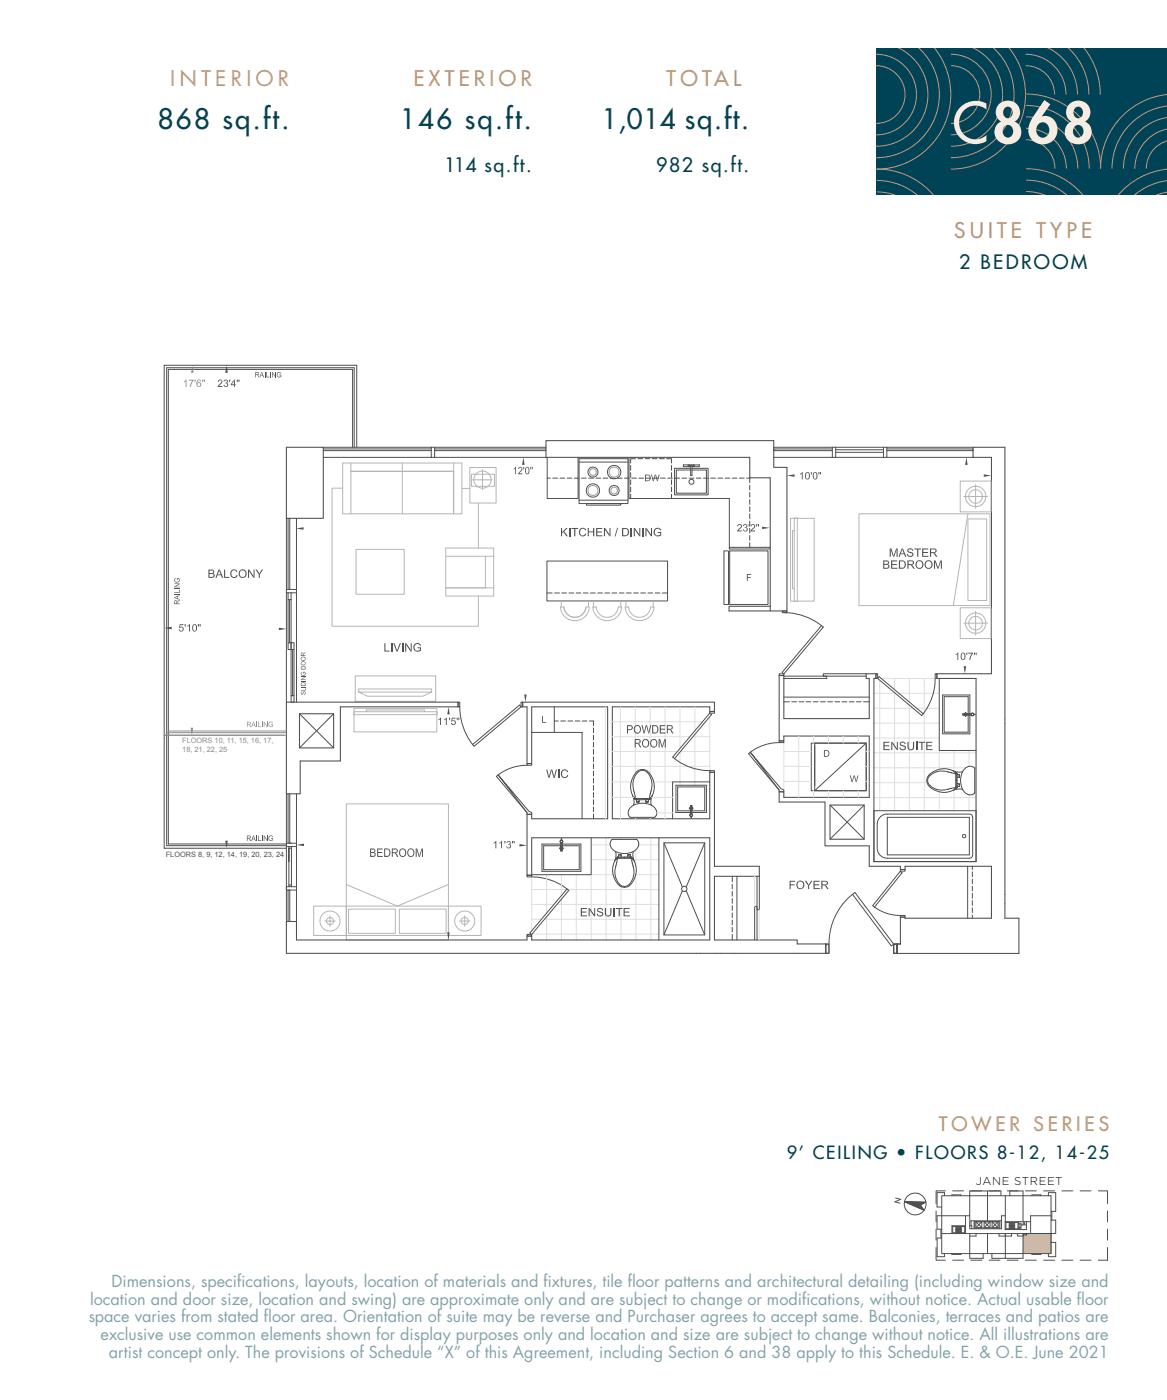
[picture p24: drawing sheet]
<svg xmlns="http://www.w3.org/2000/svg" width="254mm" height="305mm" viewBox="0 0 254 305" stroke-linecap="round" stroke-linejoin="round" font-family="sans-serif">
<defs><g id="words">
<text font-size="12" fill="#f7ece2" x="207.3" y="31.2">C868</text>
<g font-size="6" fill="#004356">
<text x="34.3" y="28.1">868 sq.ft.</text>
<text x="87.1" y="28.1">146 sq.ft.</text>
<text x="131" y="28.1">1,014 sq.ft.</text>
</g>
<g font-size="4.6" fill="#c79a6e">
<text x="37" y="18.8">I N T E R I O R</text>
<text x="90" y="18.8">E X T E R I O R</text>
<text x="145.1" y="18.8">T O TA L</text>
<text x="207.7" y="51.8">S U I T E T Y P E</text>
</g>
<g font-size="4.2" fill="#004356">
<text x="96.7" y="37.4">114 sq.ft.</text>
<text x="142.9" y="37.4">982 sq.ft.</text>
<text x="208.7" y="58.5">2 BEDROOM</text>
</g>
<g font-size="4.2">
<text x="135.4" y="131.4">PODIUM</text>
<text x="212.8" y="131.4">TO</text>
<text x="218.7" y="131.4">WER</text>
</g>
<text font-size="4.2" fill="#c79a6e" x="204.3" y="246.3">T O W E R S E R I E S</text>
<text font-size="3.9" fill="#004356" x="171.3" y="252.4">9’ CEILING • FLOORS 8-12, 14-25</text>
<g font-size="3.5" fill="#004356">
<text x="24.3" y="280.2">Dimensions, specif</text>
<text x="51.6" y="280.2">ications, layouts, location of materials and f</text>
<text x="118.3" y="280.2">ixtures, tile f</text>
<text x="136.6" y="280.2">loor patterns and architectural detailing (including window size and</text>
<text x="19.2" y="287.9">space varies from stated f</text>
<text x="19.6" y="284">location and door size, location and swing) are approximate only and are subject to change or modif</text>
<text x="57.4" y="287.9">loor area. Orientation of suite may be reverse and Purchaser agrees to accept same. Balconies, terraces and patios are</text>
<text x="174.6" y="284">ications, without notice. Actual usable f</text>
<text x="234.4" y="284">loor</text>
<text x="21.9" y="291.8">exclusive use common elements shown for display purposes only and location and size are subject to change without notice. All illustrations are</text>
<text x="23.7" y="295.7">artist concept only. The provisions of Schedule “X” of this Agreement, including Section 6 and 38 apply to this Schedule. E. &amp; O.E. June 2021</text>
</g>
<text font-size="2.5" x="212.4" y="258.1">JANE STREET</text>
<g font-size="2.4">
<text x="139.6" y="158.7">LEVEL</text>
<text x="202.6" y="158.7">LEVEL</text>
<text x="211.2" y="158.7">08-09, 12, 14, 19-20, 23-24</text>
<text x="139.6" y="198.6">LEVEL 3</text>
<text x="204.2" y="198.6">LEVEL 10-11, 15-16, 21-22, 25</text>
<text x="139.7" y="278.6">LEVEL 6</text>
<text x="214.8" y="278.6">PENTHOUSE</text>
</g>
<g font-size="1.6" fill="#58595b">
<text x="39.7" y="161.8">FLOORS 10, 11, 15, 16, 17,</text>
<text x="39.7" y="163.7">18, 21, 22, 25</text>
</g>
<text font-size="1.6" x="36.1" y="186.5">FLOORS 8, 9, 12, 14, 19, 20, 23, 24</text>
</g></defs>
<path d="M222.7 268.6h6.1v4.3h-6.1z" fill="#c79a6e"/>
<path d="M190.7 10.6h63.3v31.9h-63.3z" fill="#004356"/>
<g fill="none" stroke="#c79a6e" stroke-width=".22">
<path d="M190.7 11.8a8.8 8.8 0 0 1 8.8 8.8 8.8 8.8 0 0 1-8.8 8.8M190.7 14.3a6.3 6.3 0 0 1 6.3 6.3 6.3 6.3 0 0 1-6.3 6.3M195.8 10.5a11.3 11.3 0 0 1 5.9 12.7 11.3 11.3 0 0 1-11 8.6M200.1 10.5a13.7 13.7 0 0 1 3.4 15.1 13.7 13.7 0 0 1-12.8 8.7M203.4 10.5a16.2 16.2 0 0 1 1.9 17.2 16.2 16.2 0 0 1-14.6 9.1M207 11.8a8.8 8.8 0 0 1 8.7 8.8 8.8 8.8 0 0 1-8.7 8.8M207 14.3a6.3 6.3 0 0 1 6.2 6.3 6.3 6.3 0 0 1-6.2 6.3M212 10.5a11.3 11.3 0 0 1 5.9 12.7 11.3 11.3 0 0 1-10.9 8.6M216.3 10.5a13.7 13.7 0 0 1 3.5 15.1 13.7 13.7 0 0 1-12.8 8.7M219.7 10.5a16.2 16.2 0 0 1 1.9 17.2 16.2 16.2 0 0 1-14.6 9.1M223.2 11.8a8.8 8.8 0 0 1 8.8 8.8M223.2 14.3a6.3 6.3 0 0 1 6.3 6.3"/>
<path d="M228.3 10.5a11.3 11.3 0 0 1 6.2 10.1M232.6 10.5a13.7 13.7 0 0 1 4.4 10.1M236 10.5a16 16 0 0 1 3.5 10.1M190.9 36.8a16.1 16.1 0 0 1 12.3 5.7M190.9 39.3a13.6 13.6 0 0 1 8.7 3.2M223.3 20.5a16.2 16.2 0 0 1 16.3 16.2M223.3 23a13.8 13.8 0 0 1 13.8 13.7M223.3 25.4a11.3 11.3 0 0 1 11.3 11.3M223.3 27.9a8.8 8.8 0 0 1 8.8 8.8M223.3 30.4a6.3 6.3 0 0 1 6.3 6.3M223.3 36.7a16.2 16.2 0 0 1 12.4 5.8M223.3 39.2a13.6 13.6 0 0 1 8.9 3.3"/>
<path d="M254 36.8a16.1 16.1 0 0 0-10.6 5.7M254 39.3a13.4 13.4 0 0 0-7.1 3.2M254 20.6a16.2 16.2 0 0 0-14.5 16.1M254 23.1a13.7 13.7 0 0 0-12 13.6M254 25.6a11.2 11.2 0 0 0-9.5 11.1M254 28.1a8.7 8.7 0 0 0-7 8.6M254 30.7a6.2 6.2 0 0 0-4.5 6M190.9 41.8a10.9 10.9 0 0 1 3.9 .7M223.3 41.7a10.7 10.7 0 0 1 4.1 .8M254 41.9l-2.3 .6"/>
</g>
<path d="M62.3 97.4h8.1v15.4h-8.1zM167.6 132h-8.9v1h12.6v-31.2h-2.9v-5.9h-49.6v3.7h44.4v4.4h4.4v29M62.3 152.9h37.4v1h-25.6v11.8h-8.8v7.1h-3zM65.2 155.4h7.4v7.4h-7.4zM180.7 175.3h7.4v7.4h-7.4zM196 189.3v-.7h-6.8v-4.4h-9.6v-9.6h-10v-2.2h1v1.2h18.6v-13.4h-18.6v1.1h-1v-14.2h1v9.4h18.6v-8.8h-.7v-1h2.2v1h-.5v39.9h22.2v-39.9h-8.5v-1h11.9v-47.1h-4v-2.2h6.9v102.5h3.1v7.7h-26.6M197 189.3v-.7h18.8v11.3h-18.8v-.2h-1v5.8M179.7 207.6h-117.4v-7h2.2v4h50.2v-.8h1v.8h38.8v-22.2h-38.8v8.1h-1v-13.2h1v1h16.6v-24.4h-16.6v12.3h-1v-12.3h-.9v-1h41.7v2h-1v-1h-21.2v24.4h21.2v-10.2h1v20.5h9.8v2.2h-9.8v13.8h18v.9h6.2v2.1M196 205.5h-.8v2.1" fill="none" stroke="#000" stroke-width=".23"/>
<g fill="none" stroke="#000" stroke-width=".22">
<path d="M70.4 98.1h23.5M70.4 97.4h23.5M70.4 97.7h23.5M70.4 99.6h23.5M76.7 97.4v-17h-40.1v103.3h25.7M77.1 97.4v-17.3h-40.8v104h26M77.6 97.4v-17.9h-41.9v105.2h26.6M93.9 97.4h.7v2.2h-.7zM94.6 97.7h24.2M94.6 99.6h24.2M94.6 98.1h24.2M94.6 97.4h24.2"/>
<path d="M119.1 99.6v8.9h6.7v-8.9M126 99.9h10.7v9.7h-10.7zM136.9 99.7v8.8h21.8v11h8.9M138.3 99.9h-1v.9M138.8 99.9h1.1M140.4 99.9h1M142 99.9h1M143.5 99.9h1.1M145.1 99.9h1.1v.9M168.4 99.6h12.8M168.4 97.4h23.9M181.2 97.7h-12.8v.4h12.8"/>
<path d="M181.2 97.4v2.2M181.9 97.4v2.2h-.7M181.9 97.9h10.4M181.9 99.6h10.4M181.9 98.5h10.4M192.3 97.4h.7v2.2h-.7zM193 97.4h18.8M193 97.7h18.8v.4h-18.8M193 99.6h18.8M62.3 112.8v15.5M62.7 112.8v15.5M63.1 112.8v15.5"/>
<path d="M64.5 112.8v15.5M119.1 104.1h.7M120.3 104.1h1.1M121.9 104.1h1M123.4 104.1h1.1M125 104.1h1M126 108.9h10.7M126 100.6h10.7M126.6 104.1h1M127.6 109.6h7.5v.4h-7.5zM128.1 104.1h1.1M129.7 104.1h1"/>
<path d="M131.3 104.1h1M132.8 104.1h1.1M134.4 104.1h1M135.9 104.1h1.1M137.3 107.6v.9h1M137.3 101.3v1.1M137.3 102.9v1M137.3 104.5v1M137.3 106v1.1M137.5 104.1h1M139.1 104.1h1M140.6 104.1h1.1"/>
<path d="M142.2 104.1h1M143.8 104.1h1M145.3 104.1h1.1M146.2 101.3v1.1M146.2 102.9v1M146.2 104.5v1M146.2 106v1.1M146.2 107.6v.9M146.9 104.1h1M148.4 104.1h1.1M149.8 101.3l.2-.1 .1 .3h-.3zM150 104.1h1"/>
<path d="M150.3 102.3h-3.1v5.1h6.6v-5.1h-3.2M150.3 102h-3.5v5.7h7.3v-5.7h-3.5M150.3 101.3l.3 .1v2.1h-.3zM150.6 101.6h1.6v-.4h-3.5v.4h1.6M150.8 101.3l.2-.1 .1 .3h-.3zM151.6 104.1h1M153.1 104.1h1.1M154.7 104.1h1M156.3 104.1h1M157.6 119.9h1v11.7h-1zM157.8 104.1h1.1M158.7 119.2h8.9"/>
<path d="M158.8 119.9h8.4v11.7h-8.4zM159.4 104.1h1M160.9 104.1h1.1M162.5 104.1h.7v1M163.2 105.6v1.1M163.2 107.2v1M163.2 108.8v1M163.2 110.3v1.1M163.2 111.9v1M163.2 113.4v1.1M163.2 115v1.1M163.2 116.6v1"/>
<path d="M163.2 118.1v1.1M62.3 128.3h2.2v.8h-1.1M62.3 128.3v.8h.4M62.3 129.1v23.8M62.7 129.1v1.4h.7M62.7 130.5v9.4M62.7 129.1h.7M62.7 139.9h.7v1.5h-.7zM62.9 130.5h.3M62.9 139.9h.3M63 130.5v9.4M63.4 139.9h.6v1.5h-.6z"/>
<path d="M63.4 129.1v10.8M64.5 129.1v23.8M119 122.1h26.3v8.7h-26.3zM119 129.1h1.2M120.7 129.1h1.1M122.3 129.1h1M123.8 129.1h1.1M125.4 129.1h1M127 129.1h1M128.5 129.1h1.1M130.1 129.1h1M131.6 129.1h1.1"/>
<path d="M133.2 129.1h1.1M134.8 129.1h1M136.3 129.1h1.1M137.9 129.1h1M139.5 129.1h1M141 129.1h1.1M142.6 129.1h1M144.1 129.1h1.2M170.6 133.4a13.3 13.3 0 0 1 8.6 3.1l-8.6 10.2-.4-.3 8.6-10.2M62.3 159.2v.3M63.4 151.4h.6v1.5h-.6zM63.4 141.4v10"/>
<path d="M63.5 151.4h.3M63.5 141.4h.3M63.7 141.4v10M64 141.4v10M65.2 155.4l7.4 7.4M72.6 155.4l-7.4 7.4M99.7 152.9h.4v1h-.4zM100.1 153.9a13.5 13.5 0 0 0 2.8 8.2M113.4 152.9h.4v1h-.4zM115.7 159.5h11M120.6 153.9v5.6M120.6 157h.9"/>
<path d="M122 157h1.1M123.6 157h1M125.2 157h1M126.7 159.4v18.9M126.7 157h1.1M128.3 157h.9v1M129.2 158.5v1M154.5 154.9h1v.4h-1zM154.5 155.3l.4 .3-8.1 9.6-.4-.4zM170.6 152.8h1.2M170.6 151.8h18.6M170.6 147.2h9.3v.5h-9.3"/>
<path d="M172.3 152.8h1.1M173.9 152.8h1M175.5 152.8h1M177 152.8h1.1M178.6 152.8h1M180.2 152.8h1M181.7 152.8h1.1M183.3 152.8h1M184.8 152.8h1.1M186.4 152.8h1M188 152.8h1.2M188.5 146.7h-9.3v.5h9.3"/>
<path d="M190.7 146.7h.3v1h-.3zM191.3 147.3l9.6 8.1-.3 .4-9.6-8.1zM203.5 146.7h.4v1h-.4zM203.5 147.7a12.5 12.5 0 0 1-2.6 7.7M204.4 147.7v15.7h8M205.2 151.3h5.9v8.5h-5.9zM205.5 151.7h5.2v7.7h-5.2zM209.6 155.5l1.8 .1M209.7 155.4v.3M209.9 155.4a.33 .33 0 0 1 .6 0M209.9 155.7a.31 .31 0 0 0 .3 .2 .31 .31 0 0 0 .3-.2M209.9 155.7l.3 .1 .2-.1"/>
<path d="M209.9 155.4l.3-.1 .2 .1M210.1 155.1v.9M211.4 155.4l.4-.1 .1 .2 .3 .1h-.2l-.2 .2-.4-.1M211.4 155.5l-1.3 .1M211.4 155.4h-1.8v.3h1.8M62.3 172.8v10.8M62.7 172.8v10.8M63.1 172.8v10.8M64.5 172.8v10.8M102.9 162.1l10.2-8.6 .3 .4-10.2 8.6zM108.4 168.7l6.7 7.9 .6 .3v.4h-1v-.4zM114.7 166.2h1v.4h-1z"/>
<path d="M114.7 166.6a10.2 10.2 0 0 0-6.7 2.4l6.7 7.9M129.2 160.1v1M129.2 161.6v1.1M129.2 163.2v1M129.2 164.8v1M129.2 166.3v1.1M129.2 167.9v1M129.2 169.4v1.1M129.2 171v1M129.2 172.6v1M129.2 174.1v1.1M129.2 175.7v1"/>
<path d="M129.2 177.2v1.1M137.3 175.7a3.7 3.7 0 0 1 5.4 .5l.2 .9-.4 .9h-5.3l-.4-.5-.1-.7zM137.7 173.2l.3 1.4-.1 .7M138 173.7a4.4 4.4 0 0 1 1.3-6.1 1.83 1.83 0 0 1 1.6 .3 4.5 4.5 0 0 1 .8 5.8M138 173.6v.1M138 173.7h.1M138 173.7l.2 .4 .3-.1M138.3 174v.1M138.4 174.1h.1M138.4 174v-.2h2.9v.2M138.4 174v.1M138.4 174l-.3-1.2a4.4 4.4 0 0 1 .6-4.6 1.52 1.52 0 0 1 2.6 .5 5.5 5.5 0 0 1 .2 4.3l-.2 1"/>
<path d="M138.6 173.9v.6M138.6 174.1h.5M138.6 174.6h.1M138.6 174.1h.1M138.6 174.5v.1M138.7 174.6h.3M139 174.6h.1M139.1 174.6h-.1M139.1 174.5v.1M140.5 174.1h-1.4v.5M140.6 174.5l.4 .1M140.6 174.6h.1"/>
<path d="M141 174.6h.1M141.1 173.9l.1 .1M141.1 174.6h.1M141.1 173.9l-2.6 .1M141.1 174.5v.1M141.1 173.9v.2M141.1 174.1h-.6l.1 .5M141.1 174.1v.4M141.1 174.1h.1M141.1 174.1h.2M141.3 174v.1M141.3 174.1h.1"/>
<path d="M141.7 173.7l-.3 .4-.2-.1M141.7 173.7h.1M141.7 173.6v.1M142 173.1l-.3 1.4 .1 .8M146.8 165.2a12.5 12.5 0 0 0 7.7 2.6M150 176h.9M150.3 175.5h.3M150.3 176.9h-3.2v-5.9h6.7v5.9h-3.2M150.3 176.5h-2.8v-5.2h5.9v5.2h-2.8M150.3 175.7a.33 .33 0 0 0 0 .6M150.3 175.7l-.1 .3 .1 .2M150.3 177.2l-.2 .2 .3 .4"/>
<path d="M150.3 177.2v-1.8h.3v1.8M150.4 177.7v.3l.1-.3M150.4 175.4l.1 1.8M150.5 175.9l-.1 1.3M150.6 177.2l.2 .2-.3 .4M150.6 175.7l.1 .3-.1 .2M150.6 175.7a.33 .33 0 0 1 0 .6M154.5 167.8h1v.3h-1zM154.5 170.2h-8.1v8.1M163.3 163.8l6.7 7.9 .6 .3v.4h-1v-.4zM169.6 161.7a10.3 10.3 0 0 0-6.7 2.4l6.7 7.9M169.6 161.3h1v.4h-1z"/>
<path d="M176.6 161.8h11.9v10.4h-11.9zM177.3 162.3v8.8M177.3 161.8h11.2v10.4h-11.2zM180.7 175.3l7.4 7.4M188.1 175.3l-7.4 7.4M188.5 161.8l-11.2 10.4M190.2 176.5h22.2v11.1h-22.2zM191.6 177.8a2.02 2.02 0 0 1 1.5-.6l18.1 .1 .4 .2 .1 .5v8.1l-.3 .6-.4 .1h-17.9a2.19 2.19 0 0 1-2.2-2.1v-5.3a2.18 2.18 0 0 1 .7-1.6zM193.1 178h17.9v8.1h-17.9zM207.4 167.8l1 .3 1.1-.1M207.7 168.4l.5 .1M207.7 168.4l-.4-.1a6.7 6.7 0 0 0-3.5-.2l-1.3 .7a1.64 1.64 0 0 0-.5 1.6 1.64 1.64 0 0 0 1.3 1.2l.6 .2a4.2 4.2 0 0 0 3-.1l.8-.2"/>
<path d="M207.9 168.1a4.3 4.3 0 0 0-6.1 1.3 1.96 1.96 0 0 0 1 2.3 4.5 4.5 0 0 0 5.1 .1M207.9 168v.1M207.9 168.1h.1M207.9 168.1l.4 .2v.9h.5M207.9 171.8h.1M208.1 171.2h.1M208.1 168.7v2.5M208.1 168.7h.7M208.1 171.2h.2M208.1 168.6h.2M208.2 168.6l-.1 .1M208.2 171.2h.1"/>
<path d="M208.2 171.2v.1M208.2 168.6h.1M208.2 168.5h-.2v2.9h.2M208.2 168.5h.1M208.2 168.5v.2M208.2 171.4h.1M208.2 171.4l-.5 .1M208.3 171.2l-.1 .2M208.3 171.2h.1M208.3 171.4h.1M208.3 169.2v1.5h.5M208.3 171.1v.3"/>
<path d="M208.3 171.4v.1M208.3 171.5l-.4 .3M208.3 170.7v.5M208.8 171.2h.1M208.8 168.7h.1M208.8 170.7h.1M208.8 169.2h.1M208.8 168.7v.1M208.8 170.7v.1M208.8 169.1v.1M208.8 168.8h.1M208.8 171.1l-.7 .1"/>
<path d="M208.8 170.8h.1M208.8 168.8v.3M208.8 170.8v.3M208.8 171.1h.1M209.5 171.9l-.9-.1-1.2 .3M209.9 167.4l.7-.4 .5-.2 .6 .1 .5 .4v5.3l-.8 .4h-.7a3.7 3.7 0 0 1-1.2-5zM62.3 184.3v16.3M62.3 183.6h2.2v.7h-2.2zM62.3 193.1h2.2v.7h-2.2zM62.7 193.8h.4v6.8h-.4zM62.7 184.3h.4M62.9 184.3v.4h.5"/>
<path d="M62.9 187.6v-2.9v8M62.9 183.6h.5M62.9 193.1v-.4h.5v.4M63.4 184.3v8.4M64.5 184.3v16.3M114.7 190.5h1v.4h-1zM115.7 190.9a12.5 12.5 0 0 1 7.7 2.6M118 183.8h8.4v5.9h-8.4zM118.3 184.1h7.8v5.2h-7.8zM121.8 184.7h.8M122 185.1h.4M122 184.4a.33 .33 0 0 0 0 .6"/>
<path d="M122 184.4l-.1 .3 .1 .2M122 183.4v1.9h.4v-1.9M122.2 183.5v1.2M122.2 182.9l-.3 .3 .1 .3M122.2 182.9v-.3v.3M122.2 182.9l.3 .3-.1 .3M122.2 183.5v1.7M122.4 184.4l.1 .3-.1 .2M122.4 184.4a.33 .33 0 0 1 0 .6M123.4 193.5l.4 .4-8.1 9.5-.4-.3zM128.7 182.4v8h-13M133.2 182.8l5.4-.1 .4 .6v.9a2.16 2.16 0 0 1-1.9 1.5 4.2 4.2 0 0 1-3.9-.9l-.4-.9 .1-.6z"/>
<path d="M133.9 185.4l.2 1-.3 1.2M134 187a4.4 4.4 0 0 0 1.3 6.1 1.78 1.78 0 0 0 1.8-.4 4.8 4.8 0 0 0 1.4-3.2l-.2-1.5-.5-1M134 187h.1M134.1 187h.1M134.1 187h-.1M134.3 186.7h.2v.1h2.9v-.1l.2 1.2a4.2 4.2 0 0 1-1.1 5 2 2 0 0 1-2.4-1.6 7.2 7.2 0 0 1 .2-3.9zM134.4 186.6l-.3 .4M134.4 186.6h.2M134.4 186.6v.1M134.5 186.6h-.1M134.5 186.6h.1M134.6 186.7h.1"/>
<path d="M134.6 186.7h2.6M134.7 186.2l-.1 .6M134.7 186.1h.1M134.7 186.1v.1M135 186.1h.1M135 186.1h-.3M135.1 186.1h.1M135.1 186.1l.1 .5h-.6M136.6 186.6h.6v.2M136.7 186.1l-.1 .5h-1.4M136.7 186.1h.1M136.7 186.1h.5v.5"/>
<path d="M137.1 186.6h.1M137.1 186.1h.1M137.2 186.6h.3l.2 .4M137.2 186.6v.2M137.2 186.6h.2M137.2 186.7h.1M137.4 186.6v.1M137.7 187h.1M137.8 187h.1M137.9 185.4a2.06 2.06 0 0 0 0 1.6l.2 .5M143.4 182.4v22.2M144.5 183.5h8.9v20h-8.9z"/>
<path d="M144.5 183.5l4 9.6M148.5 193.9l-4 9.6M149.4 193.9l4 9.6M153.4 183.5l-4 9.6M159.4 190.8v1.2M159.4 192.5v1.1M159.4 194.1v1M159.4 195.6v1.1M159.4 197.2v1M159.4 198.8v1M160.4 190.8v13.8M164.8 190.8v7.3h.5v-7.3"/>
<path d="M185.6 194.7l.5-.4 8.4 11.3-.5 .3zM185.6 194.7a13.8 13.8 0 0 0-5.2 10.8M190.3 197.5a9.7 9.7 0 0 0 5.7 1.8M195.9 189.7l.4 .3M196 189.3h1v.4h-1zM196 199.3h1v.4h-1zM196 189.7l-6.1 7.5 .4 .3M196.4 190l-6.1 7.5M210.6 188.6v11.3M211.6 188.6v.7M211.6 189.8v1.1M211.6 191.4v1"/>
<path d="M211.6 193v1M211.6 194.5v1.1M211.6 196.1v1M211.6 197.6v1.1M211.6 199.2v.7M114.7 203.4h1v.4h-1zM159.4 200.3v1.1M159.4 201.9v1M159.4 203.4v1.2M164.2 204.6v-7.3h.6v7.3M179.7 207.2h.1M179.7 205.5h.7v2.1h-.7v-.4v.3h.7v-1.9h-.7v.3z"/>
<path d="M194.5 205.5h.7v.4v-.3h-.7v1.9h.7v-.3v.4h-.7z"/>
<circle cx="129" cy="106.8" r="1.46"/>
<circle cx="129.1" cy="102.8" r="1.09"/>
<circle cx="133.7" cy="102.8" r="1.46"/>
<circle cx="133.7" cy="106.8" r="1.09"/>
<circle cx="150.5" cy="104.9" r=".55"/>
<circle cx="211.6" cy="155.5" r=".28"/>
<circle cx="150.4" cy="177.5" r=".27"/>
<circle cx="122.2" cy="183.2" r=".27"/>
<circle cx="148.9" cy="193.5" r=".58"/>
<circle cx="209.8" cy="182" r=".37"/>
</g>
<g fill="none" stroke="#939598" stroke-width=".22">
<path d="M74.6 106.3h-2.3v30h31.8v-6.5M76.4 102.6h22.3v9.3h-22.3M76.4 100.8v11.1M77.5 119.6h10.5v9.8h-10.5zM87.6 100.8v11.1M98.7 100.8v11.1h1.8v-11.1h-25.9v11.1h1.8M100.5 106.3h1.8M102.3 101.8h5.7v7.7h-5.7zM102.6 103.3h5v2.6h-5zM102.8 104.5h4.3M104.1 109.5v9.8M105 102.3v4.3"/>
<path d="M172.1 112.8h5.1v18.1h-5.1zM172.9 115.5h-.4v12.7h.4M172.9 112.8h.6v18.1h-.6zM187 111.9h28.5v19.9h-28.5zM209 104.7h6.7v6.7h-6.7zM209.8 108.1h5.1M210.7 111.9l-3.2 19.9M210.7 113h4.1v17.7h-4.1zM212.3 105.5v5.2M97 121.1h10.4M105.7 121.1v6.9h-8.7v-8.7h10.4v10.5h-10.4v-1.8h10.4M122.2 130.8v1.3"/>
<path d="M127.5 132.2a2.45 2.45 0 0 1-2.4 2.2 2.45 2.45 0 0 1-2.4-2.3h-.6a3.1 3.1 0 0 0 3 3.1 3.1 3.1 0 0 0 3.2-3M127.6 132.1h.6M128.1 130.8v1.3M129 132.2l.7-.1a2.49 2.49 0 0 0 2.5 2.3 2.49 2.49 0 0 0 2.4-2.3h.6a3.1 3.1 0 0 1-3.1 3 3.1 3.1 0 0 1-3.1-2.9zM129.2 130.8v1.3M135.1 130.8v1.3M136.2 130.8v1.3M141.7 132.1h.6a3.1 3.1 0 0 1-3.1 3 3.1 3.1 0 0 1-3.1-3h.6a2.45 2.45 0 0 0 2.4 2.3 2.45 2.45 0 0 0 2.5-2.2M142.2 130.8v1.3M209 132.3h6.7v6.7h-6.7zM209.8 135.7h5.1M212.3 133.1v5.2"/>
<path d="M77 155h18.1v.6h-18.1zM77.1 154.2h18v5.1h-18zM77.3 147.2h17.5v5.5h-17.5zM78.1 150.7h15.8l-1.9 .9h-12l-1.9-.9v-.7h15.8v.7M79.7 155v-.4h12.7v.4M68.3 197.3h7.1v6.4h-7.1zM71.8 199.4v1.1h-1.1M75.4 197.3v-22.3h22.2v22.3M75.4 192.6l11.1 4.7 11.1-4.7M75.4 197.3h22.2v6.4h-22.2zM75.9 197.9h10.1v5.3h-10.1zM86.9 197.9h10.2v5.3h-10.2z"/>
<path d="M97.6 197.3h7.1v6.4h-7.1zM101.1 199.4v2.3M73 200.5h-1.2v1.2M75.4 203.7h22.2v.9h-22.2zM100 200.5h2.3"/>
<circle cx="105" cy="104.4" r="1.88"/>
<circle cx="212.3" cy="108.1" r="1.48"/>
<circle cx="212.4" cy="108.1" r="2.23"/>
<circle cx="212.3" cy="135.7" r="1.48"/>
<circle cx="212.4" cy="135.7" r="2.23"/>
<circle cx="71.8" cy="200.5" r="2.19"/>
<circle cx="71.8" cy="200.5" r=".78"/>
<circle cx="101.1" cy="200.5" r="2.19"/>
<circle cx="101.1" cy="200.5" r=".78"/>
</g>
<g fill="#000">
<path d="M49.3 79.5l.3 1.7h-.6zM59.3 81l.6 1.2zM64.4 115.1l1.7-.3v.5zM113.9 99.6l.3 1.6h-.6zM122.6 115.8l.2-.1 .8 1.1h-.3zM131.7 114.9l1 1.5-.1 .4-.9-1.5zM138.2 114.9l1 1.5-.1 .4-.9-1.5zM140.7 114.9l1 1.5v.4l-1-1.5zM165.9 114.7l1.6 .2-1.6 .3zM171.3 103.5l1.6-.2v.5zM195.4 119.4v1.8h-.3v-1.5zM210.3 99.6l.3 1.6h-.5z"/>
<path d="M214.1 103.3l1.7 .2-1.7 .3zM35.7 136.7l1.7-.2v.5zM37.9 127.7l1-.5h.2l-.9 .5zM54.2 124l1 1.4v.4l-1-1.4zM60.7 136.7l1.6 .2-1.6 .3zM205 122v1.8h-.2v-1.5zM65.5 147.9l1-.5zM88.4 140l1 1.5v.4l-1-1.5zM97.6 153.9l.3 1.6h-.5zM114.1 151.2h.5l-.2 1.6zM209.7 145.1h.6l-.3 1.6zM144.9 160.9v1.8h-.2v-1.5z"/>
<path d="M194.2 161.5l1 1.4v.4l-1-1.4zM49 183h.6l-.3 1.7zM57.6 181.9l.5 1.2-.6-.9zM64.5 183.9l1.7-.2v.5zM92.1 184.7v1.9h-.3v-1.6zM113.1 183.8l1.6 .2-1.6 .3zM128.4 197.7l.9 1.4v.4l-1-1.4zM97.3 203h.6l-.3 1.6z"/>
<path d="M47.5 82.8l.4-.2 .4 .2h-.5l-.2 .3h-.2z" fill-rule="evenodd"/>
<path d="M47.9 82.8h.4a.7 .7 0 0 1-.4 1l-.3 .2h.8v.2h-1l.2-.4a.7 .7 0 0 0 .5-.9z" fill-rule="evenodd"/>
<path d="M48.8 82.8h.3l-.2 .3-.2-.1z" fill-rule="evenodd"/>
<path d="M48.6 83.8h.2l.3 .3h-.4z" fill-rule="evenodd"/>
<path d="M49 83.3l.5 .2h-.5z" fill-rule="evenodd"/>
<path d="M48.8 82.7a.44 .44 0 0 1 .6 0 .44 .44 0 0 1 .1 .6h-.4a.26 .26 0 0 0 .3-.2 .26 .26 0 0 0-.3-.3z" fill-rule="evenodd"/>
<path d="M49.2 83.5h.4a.52 .52 0 0 1-.1 .7 .52 .52 0 0 1-.7-.1l.6-.1 .1-.3z" fill-rule="evenodd"/>
<path d="M49.9 82.6h.2l-.1 .6h-.1z" fill-rule="evenodd"/>
<path d="M51 82.6h.1l-.7 1.1h.9v.2h-.2v.3h-.2v-.3h-.7z" fill-rule="evenodd"/>
<path d="M51.1 82.6v1.1h-.7h.5v-.7z" fill-rule="evenodd"/>
<path d="M51.5 82.6h.3l-.1 .6h-.1z" fill-rule="evenodd"/>
<path d="M51.9 82.6h.2v.6h-.1z" fill-rule="evenodd"/>
<path d="M55.6 81l.7 .1h-.6v.4h.6l-.6 .1v.6h-.1z" fill-rule="evenodd"/>
<path d="M55.8 81.6h.3l.4 .6h-.2z" fill-rule="evenodd"/>
<path d="M56 81.1h.3v.4h-.6l.5-.1v-.2z" fill-rule="evenodd"/>
<path d="M56.9 81h.1l-.2 .7 .4 .1h-.5l-.1 .4h-.1z" fill-rule="evenodd"/>
<path d="M57 81l.5 1.2h-.2l-.1-.4-.4-.1h.4z" fill-rule="evenodd"/>
<path d="M58 81h.1v1h.5v.2h-.6z" fill-rule="evenodd"/>
<path d="M59.2 81h.1v1.2h-.1z" fill-rule="evenodd"/>
<path d="M59.9 81h.1v1.2h-.1z" fill-rule="evenodd"/>
<path d="M60.4 81.1l.5-.1 .2 .1-.6 .1-.1 .6 .4 .2h-.4a.68 .68 0 0 1 0-.9z" fill-rule="evenodd"/>
<path d="M60.8 81.1h.3l.1 .2z" fill-rule="evenodd"/>
<path d="M60.8 81.6h.4v.4l-.4 .2-.4-.2 .7-.1v-.2h-.3z" fill-rule="evenodd"/>
<path d="M111.8 102h.3l-.3 .2z" fill-rule="evenodd"/>
<path d="M112.2 101.6h.1v1.7h-.2v-1.3h-.2z" fill-rule="evenodd"/>
<path d="M113 101.7l.3-.1 .3 .2h-.4l-.2 .3h-.2z" fill-rule="evenodd"/>
<path d="M113.3 101.8h.3l.1 .5-.7 .8h.7v.2h-.9l.1-.4a.88 .88 0 0 0 .6-1z" fill-rule="evenodd"/>
<path d="M113.9 101.6h.2v.6h-.1z" fill-rule="evenodd"/>
<path d="M114.4 101.8h.4a.88 .88 0 0 0 0 1.3h-.4l-.1-.2z" fill-rule="evenodd"/>
<path d="M114.5 101.8a.5 .5 0 0 1 .6-.1 .5 .5 0 0 1 .1 .7l-.2 .8h-.5l-.1-.1 .6-.1 .1-.7-.2-.5z" fill-rule="evenodd"/>
<path d="M115.4 101.6h.2v.6h-.1z" fill-rule="evenodd"/>
<path d="M115.7 101.6h.2v.6h-.1z" fill-rule="evenodd"/>
<path d="M122.1 114.9h.2v1.9h-.2z" fill-rule="evenodd"/>
<path d="M122.3 115.8l.9-.9h.4l-1.3 1.2z" fill-rule="evenodd"/>
<path d="M124.4 114.9h1.4v.3h-.6v1.6h-.2v-1.6h-.6z" fill-rule="evenodd"/>
<path d="M126.2 115.2a.84 .84 0 0 1 1.2-.1h-.5a.73 .73 0 0 0-.7 .7 .73 .73 0 0 0 .6 .8h-.5l-.1-.1-.2-.9z" fill-rule="evenodd"/>
<path d="M126.3 116.6h.7l.4-.5 .2 .1a.79 .79 0 0 1-1.3 .4z" fill-rule="evenodd"/>
<path d="M126.9 115.1h.5l.2 .3-.3 .1z" fill-rule="evenodd"/>
<path d="M127.9 114.9h.3v.8l.9 .2h-.9v.9h-.3z" fill-rule="evenodd"/>
<path d="M128.2 115.7h.9v-.8h.2v1.9h-.2v-.9z" fill-rule="evenodd"/>
<path d="M129.8 114.9h1.3v.3h-1.1v.5h1v.2h-1v.6h1.1v.3h-1.3z" fill-rule="evenodd"/>
<path d="M131.4 114.9h.3v1.9h-.3z" fill-rule="evenodd"/>
<path d="M132.7 114.9h.2v1.9h-.3z" fill-rule="evenodd"/>
<path d="M134.3 114.9h.2l-.5 1.9h-.2z" fill-rule="evenodd"/>
<path d="M135.4 114.9h.9l.3 .2-1 .1v1.3h1.1l-.1 .1-1.2 .2z" fill-rule="evenodd"/>
<path d="M136 115.2h.7a1.19 1.19 0 0 1 0 1.3h-1.1a.77 .77 0 0 0 1-.3 .77 .77 0 0 0-.2-1z" fill-rule="evenodd"/>
<path d="M137.9 114.9h.3v1.9h-.3z" fill-rule="evenodd"/>
<path d="M139.1 114.9h.3v1.9h-.3z" fill-rule="evenodd"/>
<path d="M140.5 114.9h.2v1.9h-.2z" fill-rule="evenodd"/>
<path d="M140.4 103.3l1 .2h-.8v1.1h.8l-.1 .1-.9 .1z" fill-rule="evenodd"/>
<path d="M140.9 103.5l.6 .1 .1 .7-.2 .3h-.8h.5l.3-.3a.61 .61 0 0 0-.5-.8z" fill-rule="evenodd"/>
<path d="M141.7 103.3h.2l.3 1.3-.1 .2z" fill-rule="evenodd"/>
<path d="M141.7 114.9h.2v1.9h-.2z" fill-rule="evenodd"/>
<path d="M142.5 103.3h.3l-.5 1.5h-.2z" fill-rule="evenodd"/>
<path d="M142.8 103.3l.3 1.1-.1 .4-.3-1.2z" fill-rule="evenodd"/>
<path d="M142.6 115.1a1.02 1.02 0 0 1 1.1 0h-.5a.72 .72 0 0 0-.7 .8 .72 .72 0 0 0 .7 .7h-.6a1.03 1.03 0 0 1 0-1.5z" fill-rule="evenodd"/>
<path d="M143.4 103.3h.2l-.4 1.5h-.2z" fill-rule="evenodd"/>
<path d="M143.2 115.1h.5l.2 .3-.2 .1-.1-.2z" fill-rule="evenodd"/>
<path d="M143.2 115.8h.7v.7a1.11 1.11 0 0 1-1.3 .1l1.1-.2v-.4h-.5z" fill-rule="evenodd"/>
<path d="M160.6 114.3l.3-.2 .5 .2h-.6l-.1 .3h-.2z" fill-rule="evenodd"/>
<path d="M161 114.3h.4a.7 .7 0 0 1-.4 .9l-.3 .3h.8v.2h-1.1l.3-.5a.7 .7 0 0 0 .5-.9z" fill-rule="evenodd"/>
<path d="M161.8 114.3h.4l-.3 .2h-.2z" fill-rule="evenodd"/>
<path d="M161.7 115.3h.2l.3 .3-.4-.1z" fill-rule="evenodd"/>
<path d="M162.1 114.8l.5 .1h-.5z" fill-rule="evenodd"/>
<path d="M161.9 114.2a.44 .44 0 0 1 .6 0 .44 .44 0 0 1 0 .6h-.4a.26 .26 0 0 0 .4-.3 .26 .26 0 0 0-.3-.2z" fill-rule="evenodd"/>
<path d="M162.2 114.9h.4a.52 .52 0 0 1-.1 .7 .52 .52 0 0 1-.7 0l.7-.2v-.4z" fill-rule="evenodd"/>
<path d="M162.9 114.1h.3l-.1 .6h-.1z" fill-rule="evenodd"/>
<path d="M163.5 114.3l.3-.2 .5 .2h-.6l-.1 .3h-.2z" fill-rule="evenodd"/>
<path d="M163.9 114.3h.4a.7 .7 0 0 1-.4 .9l-.3 .3h.8v.2h-1.1l.3-.5a.7 .7 0 0 0 .5-.9z" fill-rule="evenodd"/>
<path d="M164.6 114.1h.2v.6h-.1z" fill-rule="evenodd"/>
<path d="M165 114.1h.2l-.1 .6h-.1z" fill-rule="evenodd"/>
<path d="M174.1 103.2l.4-.1-.4 .3z" fill-rule="evenodd"/>
<path d="M174.6 102.8h.1v1.6h-.2v-1.3h-.3z" fill-rule="evenodd"/>
<path d="M175.4 102.9h.3a.83 .83 0 0 0-.2 1l.2 .3-.3 .1-.1-.3z" fill-rule="evenodd"/>
<path d="M175.4 102.9l.5-.1 .3 .4a.7 .7 0 0 1 0 .9 .7 .7 0 0 1-.8 .2l.5-.1a.92 .92 0 0 0-.1-1.3z" fill-rule="evenodd"/>
<path d="M176.5 102.8h.2l-.1 .5h-.1z" fill-rule="evenodd"/>
<path d="M177 102.9h.4a.83 .83 0 0 0-.3 1l.3 .3-.3 .1-.2-.3z" fill-rule="evenodd"/>
<path d="M177 102.9l.5-.1 .4 .4a.7 .7 0 0 1 0 .9 .7 .7 0 0 1-.8 .2l.4-.1a.92 .92 0 0 0 0-1.3z" fill-rule="evenodd"/>
<path d="M178.1 102.8h.2v.5h-.1z" fill-rule="evenodd"/>
<path d="M178.5 102.8h.2v.5h-.2z" fill-rule="evenodd"/>
<path d="M193.6 119.4h.4l-.1 .3v1.5h-.3z" fill-rule="evenodd"/>
<path d="M194 119.4l.5 1.5-.1 .3-.5-1.5z" fill-rule="evenodd"/>
<path d="M195 119.4h.4l-.8 1.8h-.2z" fill-rule="evenodd"/>
<path d="M196.3 119.4h.2l-.4 1.1 .7 .2h-.8l-.2 .5h-.2z" fill-rule="evenodd"/>
<path d="M196.5 119.4l.8 1.8h-.3l-.2-.5-.7-.2h.6a.95 .95 0 0 1-.2-1.1z" fill-rule="evenodd"/>
<path d="M197.6 119.6l.3-.2 .7 .2h-.7a.25 .25 0 0 0-.2 .3 .25 .25 0 0 0 .2 .2 .69 .69 0 0 1 .9 .7l-.4 .4h-.5l-.4-.2h.7l.4-.2a.44 .44 0 0 0-.6-.4l-.2-.1a.43 .43 0 0 1-.2-.7z" fill-rule="evenodd"/>
<path d="M198.1 119.6h.5l.2 .3h-.3l-.1-.2z" fill-rule="evenodd"/>
<path d="M199 119.4h1.5v.2h-.6v1.6h-.3v-1.6h-.6z" fill-rule="evenodd"/>
<path d="M200.7 119.4h1.3v.2h-1v.6h1v.2h-1v.6h1.1v.2h-1.4z" fill-rule="evenodd"/>
<path d="M202.4 119.4h1l.4 .2h-1.1v.6h1.1l-1.1 .2v.8h-.3z" fill-rule="evenodd"/>
<path d="M203.2 119.6h.6v.6h-1.1l.8-.1 .1-.3z" fill-rule="evenodd"/>
<path d="M38 126l.1 .6 .6 .1 .3-.4v.4l-.3 .1-.6-.1-.2-.3z" fill-rule="evenodd"/>
<path d="M38 130.8l.1 .6h.4v-.6l.1 .6h.5v.1h-1.2z" fill-rule="evenodd"/>
<path d="M37.9 130l.7 .3 .1-.4v.4l.4 .1v.2l-1.2-.4z" fill-rule="evenodd"/>
<path d="M37.9 130l1.2-.4v.2l-.4 .1-.1 .4v-.4z" fill-rule="evenodd"/>
<path d="M37.9 128.9h1.1v-.5h.1v.7h-1.2z" fill-rule="evenodd"/>
<path d="M37.9 127h1.2v.2h-1.2z" fill-rule="evenodd"/>
<path d="M37.9 127.7h1.2v.2h-1.2z" fill-rule="evenodd"/>
<path d="M38.1 130.7l.4 .1v.6l-.1-.5-.2-.1-.1 .2z" fill-rule="evenodd"/>
<path d="M38.1 126h.2l-.3 .3z" fill-rule="evenodd"/>
<path d="M38.5 125.9h.4l.2 .1-.1 .7-.1-.6-.3-.1v.3h-.1z" fill-rule="evenodd"/>
<path d="M38.7 130.9l.4-.3v.2l-.5 .4z" fill-rule="evenodd"/>
<path d="M38.9 137.1l.2-.1 .2 .3h.5a.52 .52 0 0 1-.5 .2 .52 .52 0 0 1-.4-.4z" fill-rule="evenodd"/>
<path d="M39.2 136.5h.6z" fill-rule="evenodd"/>
<path d="M39.4 136.6h.4l.2 .2-.1 .5h-.5h.2a.39 .39 0 0 0 .2-.4 .39 .39 0 0 0-.4-.3z" fill-rule="evenodd"/>
<path d="M39.1 135.9h.8v.2h-.6l-.1 .4 .6 .1-.8 .1z" fill-rule="evenodd"/>
<path d="M40.2 135.9h.2v.5h-.2z" fill-rule="evenodd"/>
<path d="M40.8 136.3l.3-.1-.3 .3z" fill-rule="evenodd"/>
<path d="M41.2 135.9h.1v1.6h-.2v-1.3h-.2z" fill-rule="evenodd"/>
<path d="M42 136h.4a.83 .83 0 0 0-.3 1.1l.3 .2-.4 .1-.1-.3z" fill-rule="evenodd"/>
<path d="M42.1 136a.5 .5 0 0 1 .8 .3v.7l-.2 .4-.5 .1-.2-.1 .5-.1a.91 .91 0 0 0-.1-1.3z" fill-rule="evenodd"/>
<path d="M43.1 135.9h.2l-.1 .5h-.1z" fill-rule="evenodd"/>
<path d="M43.4 135.9h.3l-.1 .5h-.1z" fill-rule="evenodd"/>
<path d="M45.4 124h.9l.2 .2h-.9v.5l.9 .1h-.1l.2 .2h-1v.6l1 .1-1.2 .1z" fill-rule="evenodd"/>
<path d="M46 124.2h.6l-.1 .6h-.9l.8-.2v-.3z" fill-rule="evenodd"/>
<path d="M46 125h.6l.1 .2-.1 .4h-1h.5a.32 .32 0 0 0 .4-.2 .32 .32 0 0 0-.1-.4z" fill-rule="evenodd"/>
<path d="M47.6 124h.2l-.4 1.1 .7 .2h-.8l-.2 .5h-.2z" fill-rule="evenodd"/>
<path d="M47.8 124l.8 1.8h-.3l-.2-.5-.7-.2h.6a.95 .95 0 0 1-.2-1.1z" fill-rule="evenodd"/>
<path d="M48.8 124h.2v1.6h.9v.2h-1.1z" fill-rule="evenodd"/>
<path d="M50.3 124.2l.6-.2 .6 .2h-.5a.73 .73 0 0 0-.7 .7 .73 .73 0 0 0 .7 .7l-.6 .1-.1-.2-.2-.8z" fill-rule="evenodd"/>
<path d="M50.4 125.7l.7-.1 .4-.4h.2a.79 .79 0 0 1-1.3 .5z" fill-rule="evenodd"/>
<path d="M51 124.2h.5l.2 .3h-.2z" fill-rule="evenodd"/>
<path d="M52.2 124.2h.6a.75 .75 0 0 0-.6 .7 .75 .75 0 0 0 .5 .7l.6 .1a.94 .94 0 0 1-1.2-.2 .94 .94 0 0 1 .1-1.3z" fill-rule="evenodd"/>
<path d="M52.3 124.1a.93 .93 0 0 1 1.3 .3 .93 .93 0 0 1-.2 1.2h-.6a.74 .74 0 0 0 .6-.7 .74 .74 0 0 0-.6-.7z" fill-rule="evenodd"/>
<path d="M54 124h.2v1.8h-.2z" fill-rule="evenodd"/>
<path d="M55.2 124h.2v1.8h-.2z" fill-rule="evenodd"/>
<path d="M55.6 124h.3l.6 .8-.2 .2z" fill-rule="evenodd"/>
<path d="M57 124h.3l-.7 1v.8h-.3v-.8z" fill-rule="evenodd"/>
<path d="M162.6 125h.9v.2h-.8v.4h.7v.2h-.7v.6h-.1z" fill-rule="evenodd"/>
<path d="M192.2 122h1l.2 .2h-.9v.6h.9l-.1 .1 .2 .1h-1v.6l1 .1-1.3 .1z" fill-rule="evenodd"/>
<path d="M192.8 122.2h.6v.6h-.9l.7-.1v-.4z" fill-rule="evenodd"/>
<path d="M192.9 123h.6l.1 .2-.1 .4h-1l.8-.1v-.4z" fill-rule="evenodd"/>
<path d="M193.9 122h1.4v.2h-1.1v.6h1v.2h-1v.6h1.1v.2h-1.4z" fill-rule="evenodd"/>
<path d="M195.6 122h.9l.4 .2h-1v1.4h1l-.1 .1-1.2 .1z" fill-rule="evenodd"/>
<path d="M196.3 122.2l.7 .1a1.19 1.19 0 0 1-.1 1.3h-1a.77 .77 0 0 0 .9-.3 .77 .77 0 0 0-.1-1z" fill-rule="evenodd"/>
<path d="M197.4 120.6h.2l.1 .3 .4 .1h-.6z" fill-rule="evenodd"/>
<path d="M197.5 122h1l.3 .2h-1.1v.6h1.1l-1.1 .2v.8h-.2z" fill-rule="evenodd"/>
<path d="M198 123h.5l.6 .8h-.3l-.5-.7z" fill-rule="evenodd"/>
<path d="M198.3 122.2h.5v.6h-1.1l.9-.1 .1-.3z" fill-rule="evenodd"/>
<path d="M199.5 122.2h.6a.76 .76 0 0 0-.6 .7 .76 .76 0 0 0 .5 .8h.7a.93 .93 0 0 1-1.3-.2 .93 .93 0 0 1 .1-1.3z" fill-rule="evenodd"/>
<path d="M199.6 122.1a.93 .93 0 0 1 1.3 .3 .93 .93 0 0 1-.2 1.3h-.6a.74 .74 0 0 0 .7-.8 .74 .74 0 0 0-.7-.7z" fill-rule="evenodd"/>
<path d="M201.5 122.2h.6a.76 .76 0 0 0-.6 .7 .76 .76 0 0 0 .5 .8h.7a.93 .93 0 0 1-1.3-.2 .93 .93 0 0 1 .1-1.3z" fill-rule="evenodd"/>
<path d="M201.6 122.1a.93 .93 0 0 1 1.3 .3 .93 .93 0 0 1-.2 1.3h-.6a.74 .74 0 0 0 .6-.8 .74 .74 0 0 0-.6-.7z" fill-rule="evenodd"/>
<path d="M202.9 120.4h.5l.6 .8h-.3l-.5-.7z" fill-rule="evenodd"/>
<path d="M203.3 122h.3l-.1 .3v1.5h-.2z" fill-rule="evenodd"/>
<path d="M203.6 122l.5 1.5-.1 .3-.5-1.5z" fill-rule="evenodd"/>
<path d="M204.7 122h.3l-.8 1.8h-.2z" fill-rule="evenodd"/>
<path d="M65.6 150.6l.1 .5 .4-.6 .3 .1 .1 .5-.1 .1v-.4l-.2-.1-.2 .4-.4 .1-.1-.2z" fill-rule="evenodd"/>
<path d="M65.5 146.4l.2 .5 .5 .1 .2-.3v.3l-.7 .1-.2-.4z" fill-rule="evenodd"/>
<path d="M65.6 144.1l.6-.1 .2 .1v.3l-.2-.3h-.4l-.2 .2v.4l-.1-.3z" fill-rule="evenodd"/>
<path d="M65.5 143.2l.7-.2 .2 .1v.3l-.2-.3h-.4l-.2 .6z" fill-rule="evenodd"/>
<path d="M65.5 150.3h.9v-.5h.1v.6h-1z" fill-rule="evenodd"/>
<path d="M65.6 148.7v.5h.8v-.5l.1 .6h-1z" fill-rule="evenodd"/>
<path d="M65.5 147.3h1v.1h-1z" fill-rule="evenodd"/>
<path d="M65.5 147.9h1v.1h-1z" fill-rule="evenodd"/>
<path d="M65.5 145.2l.1-.1v.5h.8v-.5l.1 .6h-1z" fill-rule="evenodd"/>
<path d="M65.6 142.1v.6h.3v-.6l.2 .6h.4v.1h-1z" fill-rule="evenodd"/>
<path d="M65.6 150.6l.2 .1-.2 .2z" fill-rule="evenodd"/>
<path d="M65.6 146.3l.2 .1-.2 .3z" fill-rule="evenodd"/>
<path d="M65.6 144.4l.1 .3h.5l.2-.6 .1 .4-.1 .2-.6 .1-.2-.1z" fill-rule="evenodd"/>
<path d="M65.6 143.4l.1 .3h.4l.3-.2v-.4l.1 .2-.1 .4-.4 .2-.4-.2z" fill-rule="evenodd"/>
<path d="M65.6 142.1h.3v.6v-.4l-.2-.1-.1 .2z" fill-rule="evenodd"/>
<path d="M65.6 148.7l.3-.2 .5 .2v.5l-.1-.5h-.5l-.2 .3z" fill-rule="evenodd"/>
<path d="M65.6 145.1l.7-.1 .1 .6-.1-.4-.5-.1-.2 .3z" fill-rule="evenodd"/>
<path d="M66 146.3l.5 .1-.1 .6-.1-.6h-.2l-.1 .3z" fill-rule="evenodd"/>
<path d="M66.1 142.3l.4-.3-.4 .5z" fill-rule="evenodd"/>
<path d="M66.4 150.9v.3l-.2 .1z" fill-rule="evenodd"/>
<path d="M83.7 140h.2v1.6h.9v.3h-1.1z" fill-rule="evenodd"/>
<path d="M85.6 140h.3l.5 1.6-.1 .3z" fill-rule="evenodd"/>
<path d="M87 140h.3l-.8 1.9h-.2z" fill-rule="evenodd"/>
<path d="M88.2 140h.2v1.9h-.2z" fill-rule="evenodd"/>
<path d="M89.4 140h.2v1.9h-.2z" fill-rule="evenodd"/>
<path d="M90.3 140.2a1.02 1.02 0 0 1 1.1 0h-.5a.72 .72 0 0 0-.7 .7 .72 .72 0 0 0 .7 .8h-.6a1.03 1.03 0 0 1 0-1.5z" fill-rule="evenodd"/>
<path d="M90.9 140.2h.5l.2 .3-.2 .1-.1-.2z" fill-rule="evenodd"/>
<path d="M90.9 140.9h.7v.7a1.11 1.11 0 0 1-1.3 .1l1.1-.2v-.4h-.5z" fill-rule="evenodd"/>
<path d="M95.4 156.6h.4l-.4 .2z" fill-rule="evenodd"/>
<path d="M95.8 156.2h.2v1.6h-.2v-1.2h-.3z" fill-rule="evenodd"/>
<path d="M96.7 156.6h.3l-.3 .2z" fill-rule="evenodd"/>
<path d="M97.1 156.2h.1v1.6h-.2v-1.2h-.2z" fill-rule="evenodd"/>
<path d="M97.7 156.2h.3l-.1 .6h-.1z" fill-rule="evenodd"/>
<path d="M98.2 157.4h.2l.1 .3h.6a.52 .52 0 0 1-.6 .2 .52 .52 0 0 1-.3-.5z" fill-rule="evenodd"/>
<path d="M98.4 156.9h.6z" fill-rule="evenodd"/>
<path d="M98.7 157l.4-.1 .1 .3-.1 .5h-.4h.1a.39 .39 0 0 0 .2-.4 .39 .39 0 0 0-.3-.3z" fill-rule="evenodd"/>
<path d="M98.4 156.3h.7v.2h-.6l-.1 .4h.7l-.9 .2z" fill-rule="evenodd"/>
<path d="M99.4 156.2h.2v.6h-.1z" fill-rule="evenodd"/>
<path d="M99.8 156.2h.2l-.1 .6h-.1z" fill-rule="evenodd"/>
<path d="M118 155.9h.2v1.3h.7v.2h-.9z" fill-rule="evenodd"/>
<path d="M136.5 157.9h.8l.3 .2h-.9v.6l.9 .1-.3 .2h-.6v.7h-.2z" fill-rule="evenodd"/>
<path d="M137.1 158.1h.5v.7l-.9-.1h.6l.2-.1v-.4z" fill-rule="evenodd"/>
<path d="M138.1 158.1h.6a.74 .74 0 0 0-.6 .7 .74 .74 0 0 0 .6 .7h.5l-.4 .2-.5-.1a1.04 1.04 0 0 1-.2-1.5z" fill-rule="evenodd"/>
<path d="M138.2 158a.76 .76 0 0 1 1.2 .3l.1 .7-.1 .4-.7 .1h.2a.78 .78 0 0 0 .4-.8 .78 .78 0 0 0-.6-.6z" fill-rule="evenodd"/>
<path d="M139.6 157.9h.3l.3 1.5-.1 .3z" fill-rule="evenodd"/>
<path d="M140.6 157.9h.2l-.5 1.8h-.2z" fill-rule="evenodd"/>
<path d="M140.8 157.9l.4 1.5-.1 .3-.4-1.6z" fill-rule="evenodd"/>
<path d="M141.5 157.9h.3l-.5 1.8h-.2z" fill-rule="evenodd"/>
<path d="M141.9 157.9h.8l.4 .2h-.9v1.4h.9l-1.2 .2z" fill-rule="evenodd"/>
<path d="M142.5 158.1l.7 .1a1.22 1.22 0 0 1-.1 1.3h-.9h.4a.72 .72 0 0 0 .5-1l-.3-.4z" fill-rule="evenodd"/>
<path d="M143.6 157.9h1.2v.2h-1v.6h.9v.2h-.9v.6h1v.2h-1.2z" fill-rule="evenodd"/>
<path d="M145.1 157.9h.9l.3 .1-.9 .1v.6h.9l-.9 .2v.8h-.3z" fill-rule="evenodd"/>
<path d="M145.6 158.9l.5 .1 .5 .7h-.3l-.4-.7z" fill-rule="evenodd"/>
<path d="M145.9 158.1l.4-.1 .1 .5-.1 .2h-.9h.4a.32 .32 0 0 0 .4-.3 .32 .32 0 0 0-.3-.3z" fill-rule="evenodd"/>
<path d="M208 142.5l.4-.1-.4 .3z" fill-rule="evenodd"/>
<path d="M208.4 142.1h.2v1.6h-.2v-1.3h-.3z" fill-rule="evenodd"/>
<path d="M209.2 142.2h.4a.83 .83 0 0 0-.3 1.1l.3 .2-.3 .1-.2-.3z" fill-rule="evenodd"/>
<path d="M209.3 142.2l.5-.1 .3 .4a.98 .98 0 0 1-.3 1.2l-.5-.1 .4-.1a.91 .91 0 0 0 0-1.3h-.5z" fill-rule="evenodd"/>
<path d="M210.3 142.1h.3l-.1 .5h-.1z" fill-rule="evenodd"/>
<path d="M210.7 142.1h1.1l-.6 1.6h-.2v-.3l.5-1.1h-.8z" fill-rule="evenodd"/>
<path d="M212 142.1h.2v.5h-.2z" fill-rule="evenodd"/>
<path d="M212.3 142.1h.3l-.1 .5h-.1z" fill-rule="evenodd"/>
<path d="M118.9 167.5h.2l.4 1.6-.1 .3z" fill-rule="evenodd"/>
<path d="M119.9 167.5h.3l-.6 1.9h-.2z" fill-rule="evenodd"/>
<path d="M120.2 167.5l.4 1.6-.1 .3-.5-1.6z" fill-rule="evenodd"/>
<path d="M121 167.5h.2l-.5 1.9h-.2z" fill-rule="evenodd"/>
<path d="M122.3 167.8a.84 .84 0 0 1 1.2-.1h-.6a.73 .73 0 0 0-.6 .7 .73 .73 0 0 0 .6 .8h-.5l-.2-.1-.1-.9z" fill-rule="evenodd"/>
<path d="M122.4 169.2h.7l.4-.5 .2 .1a.81 .81 0 0 1-1.3 .4z" fill-rule="evenodd"/>
<path d="M122.9 167.7h.6l.1 .3-.2 .1z" fill-rule="evenodd"/>
<path d="M138.1 160.9h1l.2 .2h-.9v.6h.9l-.9 .2v.8h-.3z" fill-rule="evenodd"/>
<path d="M138.6 161.9l.5 .1 .5 .7h-.3l-.4-.7z" fill-rule="evenodd"/>
<path d="M138.9 161.1h.5l-.1 .6h-.9h.6a.3 .3 0 0 0 .2-.4 .3 .3 0 0 0-.3-.2z" fill-rule="evenodd"/>
<path d="M140 161.1h.5a.77 .77 0 0 0-.6 .7 .77 .77 0 0 0 .5 .8h.6l-.5 .2a.97 .97 0 0 1-.8-.7 .97 .97 0 0 1 .3-1z" fill-rule="evenodd"/>
<path d="M140 161h.1a.76 .76 0 0 1 1 .1 1.13 1.13 0 0 1-.1 1.5h-.5a.75 .75 0 0 0 .6-.8 .75 .75 0 0 0-.6-.7z" fill-rule="evenodd"/>
<path d="M141.8 161.1h.5l-.3 .1a.82 .82 0 0 0 .3 1.4h.5a.91 .91 0 0 1-1.2-.3 .91 .91 0 0 1 .2-1.2z" fill-rule="evenodd"/>
<path d="M141.8 161.1l.4-.2h.4a.98 .98 0 0 1 .2 1.7h-.5l.5-.4v-.8l-.4-.3z" fill-rule="evenodd"/>
<path d="M143.3 160.9h.4l-.1 1.8h-.3z" fill-rule="evenodd"/>
<path d="M143.7 160.9l.4 1.5-.1 .3-.4-1.5z" fill-rule="evenodd"/>
<path d="M144.6 160.9h.3l-.7 1.8h-.2z" fill-rule="evenodd"/>
<path d="M179.3 163.3l1 .2h-.8v1.1h.8l-.1 .1-.9 .1z" fill-rule="evenodd"/>
<path d="M179.8 163.5h.6l.1 .8-.2 .3h-.8h.6l.2-.3a.61 .61 0 0 0-.5-.8z" fill-rule="evenodd"/>
<path d="M185 168.8h.2l.3 1.3-.1 .2z" fill-rule="evenodd"/>
<path d="M185.8 168.8h.2l-.4 1.5h-.2z" fill-rule="evenodd"/>
<path d="M186 168.8l.3 1.1v.4l-.4-1.2z" fill-rule="evenodd"/>
<path d="M186.6 168.8h.2l-.4 1.5h-.1z" fill-rule="evenodd"/>
<path d="M192.3 161.5h1.3v.2h-1.1v.6h1v.2h-1v.6h1.1v.2h-1.3z" fill-rule="evenodd"/>
<path d="M194 161.5h.2v1.8h-.2z" fill-rule="evenodd"/>
<path d="M195.2 161.5h.2v1.8h-.2z" fill-rule="evenodd"/>
<path d="M195.7 162.7h.3l.1 .3 .4 .1h-.6z" fill-rule="evenodd"/>
<path d="M195.9 161.7l.4-.2 .7 .2h-.8a.25 .25 0 0 0-.2 .3 .25 .25 0 0 0 .3 .2 .69 .69 0 0 1 .9 .6l-.4 .5h-.6l-.3-.2h.6l.4-.2a.44 .44 0 0 0-.5-.4l-.3-.1a.43 .43 0 0 1-.2-.7z" fill-rule="evenodd"/>
<path d="M196.5 161.7h.5l.1 .3h-.2l-.1-.2z" fill-rule="evenodd"/>
<path d="M197.5 161.5h.3v1.4l.4 .2h-.6z" fill-rule="evenodd"/>
<path d="M198.7 161.5h.3v1a.75 .75 0 0 1-.5 .8 .75 .75 0 0 1-.8-.2h.5a.45 .45 0 0 0 .5-.6z" fill-rule="evenodd"/>
<path d="M199.9 161.5h1.5v.2h-.6v1.6h-.3v-1.6h-.6z" fill-rule="evenodd"/>
<path d="M201.6 161.5h1.3v.2h-1.1v.6h1v.2h-1v.6h1.2v.2h-1.4z" fill-rule="evenodd"/>
<path d="M53.7 181.9l.8 .1-.6 .1v.3h.6l-.6 .2v.5h-.2z" fill-rule="evenodd"/>
<path d="M54.1 182.6h.3l.3 .5h-.2z" fill-rule="evenodd"/>
<path d="M54.2 182.1l.3-.1 .1 .4h-.7l.5-.1v-.1z" fill-rule="evenodd"/>
<path d="M55.1 181.9h.1l-.2 .7 .4 .1h-.4l-.2 .4h-.1z" fill-rule="evenodd"/>
<path d="M55.2 181.9l.5 1.2h-.2l-.1-.4-.4-.1h.3z" fill-rule="evenodd"/>
<path d="M56.2 181.9h.1v1h.5v.2h-.6z" fill-rule="evenodd"/>
<path d="M57.4 181.9h.2l-.1 1.2h-.1z" fill-rule="evenodd"/>
<path d="M58.1 181.9h.1v1.2h-.1z" fill-rule="evenodd"/>
<path d="M58.6 182.1l.3-.2 .4 .1-.5 .1-.2 .2 .1 .5 .3 .2h-.4l-.1-.2z" fill-rule="evenodd"/>
<path d="M59 182h.3l.1 .2z" fill-rule="evenodd"/>
<path d="M59 182.5h.4v.4l-.4 .2-.4-.1 .7-.2v-.2h-.3z" fill-rule="evenodd"/>
<path d="M80.6 184.7h.7l.3 .2h-.8v.6h.8l.1 .2h-.9v.6h.9l-.2 .2-.9 .1z" fill-rule="evenodd"/>
<path d="M81.1 184.9h.5l.1 .5-.1 .1h-.8l.7-.2a.31 .31 0 0 0-.1-.3 .31 .31 0 0 0-.3-.1z" fill-rule="evenodd"/>
<path d="M81.2 185.7l.5 .1v.5h-.9l.7-.1v-.4z" fill-rule="evenodd"/>
<path d="M82.1 184.7h1.2v.2h-1v.6h.9v.2h-.9v.6h1v.3h-1.2z" fill-rule="evenodd"/>
<path d="M83.6 184.7l1.1 .2h-.9v1.4h1l-.2 .2-1 .1z" fill-rule="evenodd"/>
<path d="M84.2 184.9l.6 .1a1.34 1.34 0 0 1 0 1.3h-1h.4a.73 .73 0 0 0 .5-.7 .73 .73 0 0 0-.5-.7z" fill-rule="evenodd"/>
<path d="M85.3 184.7h.8l.4 .2h-1v.6l1 .1-.3 .1-.7 .1v.8h-.2z" fill-rule="evenodd"/>
<path d="M85.7 185.8h.5l.5 .8h-.2l-.5-.8z" fill-rule="evenodd"/>
<path d="M86 184.9h.5v.7l-1-.1h.8v-.4z" fill-rule="evenodd"/>
<path d="M87.1 184.9h.5l-.4 .2-.1 .2a.69 .69 0 0 0 .5 1.1h.6a.76 .76 0 0 1-1.3-.3v-.6z" fill-rule="evenodd"/>
<path d="M87.1 184.9a.91 .91 0 0 1 1.2 .3 .91 .91 0 0 1-.1 1.2h-.6a.76 .76 0 0 0 .6-.8 .76 .76 0 0 0-.6-.7z" fill-rule="evenodd"/>
<path d="M88.9 184.9h.5a.79 .79 0 0 0-.4 1.3l.3 .2h.6a.76 .76 0 0 1-.8 .1 .76 .76 0 0 1-.4-.6v-.6z" fill-rule="evenodd"/>
<path d="M88.9 184.9h.1a.85 .85 0 0 1 1 .1 .85 .85 0 0 1 .1 1l-.2 .4h-.5a.77 .77 0 0 0 .6-.7 .77 .77 0 0 0-.5-.8z" fill-rule="evenodd"/>
<path d="M90.5 184.7h.3l-.1 1.9h-.2z" fill-rule="evenodd"/>
<path d="M90.8 184.7l.4 1.5v.4l-.5-1.6z" fill-rule="evenodd"/>
<path d="M91.7 184.7h.4l-.7 1.9h-.2z" fill-rule="evenodd"/>
<path d="M107.4 183.5l.4-.1-.4 .3z" fill-rule="evenodd"/>
<path d="M107.9 183.1h.1v1.6h-.2v-1.3h-.2z" fill-rule="evenodd"/>
<path d="M108.7 183.5l.4-.1-.4 .3z" fill-rule="evenodd"/>
<path d="M109.1 183.1h.2v1.6h-.2v-1.3h-.3z" fill-rule="evenodd"/>
<path d="M109.8 183.1h.2l-.1 .6h-.1z" fill-rule="evenodd"/>
<path d="M110.3 183.2h.4l-.3 .3h-.2z" fill-rule="evenodd"/>
<path d="M110.2 184.3l.2-.1 .3 .4-.4-.1z" fill-rule="evenodd"/>
<path d="M110.6 183.8l.5 .1h-.5z" fill-rule="evenodd"/>
<path d="M110.4 183.2a.44 .44 0 0 1 .6 0 .44 .44 0 0 1 0 .6h-.4a.26 .26 0 0 0 .4-.3 .26 .26 0 0 0-.3-.3z" fill-rule="evenodd"/>
<path d="M110.7 183.9h.4a.52 .52 0 0 1-.1 .7 .52 .52 0 0 1-.7 0l.7-.2v-.3z" fill-rule="evenodd"/>
<path d="M111.4 183.1h.3l-.1 .6h-.1z" fill-rule="evenodd"/>
<path d="M111.8 183.1h.2v.6h-.1z" fill-rule="evenodd"/>
<path d="M126.4 197.7h1.3v.2h-1.1v.6h1.1v.2h-1.1v.6h1.2v.2h-1.4z" fill-rule="evenodd"/>
<path d="M128.1 197.7h.3l-.1 1.8h-.2z" fill-rule="evenodd"/>
<path d="M129.3 197.7h.2v1.8h-.2z" fill-rule="evenodd"/>
<path d="M129.9 198.9h.2l.1 .3 .4 .1h-.6z" fill-rule="evenodd"/>
<path d="M130 197.9l.4-.2 .7 .2h-.7a.25 .25 0 0 0-.2 .3 .25 .25 0 0 0 .2 .2 .69 .69 0 0 1 .9 .6l-.4 .5h-.6l-.3-.2h.7l.4-.2a.44 .44 0 0 0-.6-.4l-.2-.1a.43 .43 0 0 1-.3-.7z" fill-rule="evenodd"/>
<path d="M130.6 197.9h.5l.2 .3h-.3l-.1-.3z" fill-rule="evenodd"/>
<path d="M131.6 197.7h.3v1.4l.5 .2h-.6z" fill-rule="evenodd"/>
<path d="M132.8 197.7h.3v1a.75 .75 0 0 1-.5 .8 .75 .75 0 0 1-.8-.2h.6a.45 .45 0 0 0 .4-.6z" fill-rule="evenodd"/>
<path d="M134 197.7h1.5v.2h-.6v1.6h-.3v-1.6h-.6z" fill-rule="evenodd"/>
<path d="M135.7 197.7h1.4v.2h-1.1v.6h1v.2h-1v.6h1.1v.2h-1.4z" fill-rule="evenodd"/>
<path d="M171.9 191.8h1.2v.2h-1v.5h.9v.2h-.9v.9h-.2z" fill-rule="evenodd"/>
<path d="M173.6 191.9h.6a.76 .76 0 0 0-.6 .7 .76 .76 0 0 0 .5 .8h.7a.93 .93 0 0 1-1.4-.1 .93 .93 0 0 1 .2-1.4z" fill-rule="evenodd"/>
<path d="M173.7 191.9a.93 .93 0 0 1 1.3 .2 .93 .93 0 0 1-.2 1.3h-.6a.74 .74 0 0 0 .6-.7 .74 .74 0 0 0-.6-.8z" fill-rule="evenodd"/>
<path d="M175.2 191.8h.3l.5 .8-.1 .2z" fill-rule="evenodd"/>
<path d="M176.6 191.8h.2l-.7 1v.8h-.2v-.8z" fill-rule="evenodd"/>
<path d="M177.1 191.8h1.3v.2h-1.1v.5h1v.2h-1v.7h1.1v.2h-1.3z" fill-rule="evenodd"/>
<path d="M178.8 191.8h1l.3 .1-1.1 .1v.6h1.1l-1.1 .2v.8h-.2z" fill-rule="evenodd"/>
<path d="M179.3 192.8h.5l.6 .8h-.3l-.6-.8z" fill-rule="evenodd"/>
<path d="M179.6 192l.5-.1v.7h-1.1l.8-.1 .2-.3z" fill-rule="evenodd"/>
</g>
<g fill="none" stroke="#6d6f71" stroke-width=".22">
<circle cx="129.1" cy="102.8" r=".72"/>
<circle cx="129.1" cy="106.8" r="1.09"/>
<circle cx="133.7" cy="106.8" r=".73"/>
<circle cx="133.7" cy="102.8" r="1.09"/>
</g>
<g fill="#000">
<path d="M57.6 81h.2v1.2h-.2zM58.8 81h.2v1.2h-.2zM123.9 114.9h.2v1.9h-.2zM137.3 114.9h.2v1.9h-.2zM139.8 114.9h.3v1.9h-.3zM37.9 129.3h1.2v.2h-1.2zM37.9 128.1h1.2v.1h-1.2zM65.5 149.5h1v.1h-1zM65.5 148.2h1v.1h-1zM85.1 140h.3v1.9h-.3zM87.5 140h.3v1.9h-.3zM121.5 167.5h.2v1.9h-.2z"/>
<path d="M199.4 161.5h.3v1.8h-.3zM55.8 181.9h.1v1.2h-.1zM57 181.9h.2v1.2h-.2zM133.5 197.7h.3v1.8h-.3z"/>
</g>
<g fill="none" stroke="#d1d3d4" stroke-width=".23">
<path d="M131.8 153.9v24.4M133.3 157.1h19.6M135 153.9v24.4M138.3 153.9v14.5M141.5 153.9v14.7M144.8 153.9v24.4M148 153.9v9M151.2 153.9v5.2M151.2 159.9v11.1M154.5 156.1v11.7M190.2 154.2h8.5M190.2 150.9h4.7"/>
<path d="M190.2 157.4h14.2M191.5 148.1v28.4M191.8 147.7h11.7M194.7 147.7v2.4M194.7 150.8v25.7M195.7 150.9h8.7M197.9 147.7v5.2M197.9 153.5v23M199.5 154.2h4.9M201.2 147.7v28.8M133.3 163.6h14.1M133.3 160.4h16.9"/>
<path d="M133.3 166.9h21.2M133.3 170.2h4.1M133.3 173.6h4.6M138.3 178v.3M141.5 178v.3M141.8 173.6h4.6M142.3 170.2h4.1M142.9 177h3.5M148 163.7v7.3M148.1 163.6h6.4M150.8 160.4h3.7M170.6 163.6h5.9"/>
<path d="M170.6 166.9h5.9M170.6 161.7v10.3M170.6 170.1h5.9M173.8 160.2v13.4M177.1 160.2v1.6M177.1 172.2v1.4M180.3 160.2v1.6M180.3 172.2v1.4M183.5 160.2v1.6M183.5 172.2v1.4M186.8 160.2v1.6M186.8 172.2v1.4"/>
<path d="M188.5 163.6h.6M188.5 166.9h.6M188.5 170.1h.6M190.2 170.4h11.6M190.2 173.6h22.2M190.2 163.9h22.2M190.2 160.7h14.2M190.2 167.2h20M204.4 163.4v4.1M204.4 172.4v4.1M207.7 163.4v4.5M207.7 172v4.5"/>
<path d="M210.9 163.4v3.5M210.9 173v3.5M212.1 167.2h.3M212.2 170.4h.2M115.7 193.7h7.6M115.7 196.9h4.9M115.7 190.9v11.7M119 190.4v8.4M119 199.6v5M121.2 196.9h22.2M122.2 190.4v4.6M122.2 195.7v8.9"/>
<path d="M123.6 193.7h19.8M125.4 190.4v14.2M128.7 187.2h5.2M128.7 183.9h4.1M131.9 182.4v22.2M133.4 190.4h-4.7v14.2M135.2 182.4v.3M135.2 193v11.6M137.9 187.2h5.5M138.4 190.4h5M138.4 182.4v.3M138.4 185v3.6"/>
<path d="M138.4 190.3v14.3M139 183.9h4.4M141.7 182.4v22.2M164.2 190.8v6.5M165.3 198.1v6.5M115.7 200.1h2.1M115.8 203.4h27.6M118.5 200.1h24.9"/>
</g>
<path d="M36.3 159.5h26M36.6 159.2h25.7M35.7 160.1h26.6" fill="none" stroke="#58595b" stroke-width=".22"/>
<g fill="#58595b">
<path d="M41.9 79.5l.2 1.7h-.5z"/>
<path d="M41.5 158.4h.5l-.2 1.7z"/>
<path d="M57.6 157.1l.5 1.2-.6-.9z"/>
<path d="M40 83h.4l-.4 .2z" fill-rule="evenodd"/>
<path d="M40.5 82.6h.1v1.6h-.2v-1.2h-.3z" fill-rule="evenodd"/>
<path d="M41.1 82.7h1l-.5 1.5h-.3l.1-.2 .5-1.1h-.8z" fill-rule="evenodd"/>
<path d="M42.3 82.6h.3l-.1 .6h-.1z" fill-rule="evenodd"/>
<path d="M43.3 83.4h.4l.1 .2-.1 .5h-.4h.2a.37 .37 0 0 0 .1-.4 .37 .37 0 0 0-.3-.3z" fill-rule="evenodd"/>
<path d="M42.9 83.4l.4-.2 .4 .2z" fill-rule="evenodd"/>
<path d="M42.9 82.8h.4l-.3 .3-.1 .3h.2l-.1 .6 .7 .1a.7 .7 0 0 1-.9-.2 .7 .7 0 0 1 0-.8z" fill-rule="evenodd"/>
<path d="M43 82.8l.2-.1a.46 .46 0 0 1 .6 .3z" fill-rule="evenodd"/>
<path d="M44.4 82.6h.2l-.1 .6h-.1z" fill-rule="evenodd"/>
<path d="M44 82.6h.2v.6h-.1z" fill-rule="evenodd"/>
<path d="M54.1 157.8h.3l.3 .5h-.2z" fill-rule="evenodd"/>
<path d="M54.2 157.3h.3l.1 .3h-.7h.5z" fill-rule="evenodd"/>
<path d="M53.7 157.1l.8 .1-.6 .1v.3h.6l-.6 .2v.5h-.2z" fill-rule="evenodd"/>
<path d="M55.1 157.1h.1l-.2 .7 .4 .1h-.4l-.2 .4h-.1z" fill-rule="evenodd"/>
<path d="M55.2 157.1l.5 1.2h-.2l-.1-.4-.4-.1h.3z" fill-rule="evenodd"/>
<path d="M56.2 157.1h.1v1.1h.5v.1h-.6z" fill-rule="evenodd"/>
<path d="M58.1 157.1h.1v1.2h-.1z" fill-rule="evenodd"/>
<path d="M57.4 157.1h.2l-.1 1.2h-.1z" fill-rule="evenodd"/>
<path d="M59 157.7h.4v.4l-.3 .2-.5-.1 .7-.1v-.3h-.3z" fill-rule="evenodd"/>
<path d="M59 157.2h.3l.1 .3z" fill-rule="evenodd"/>
<path d="M58.6 157.3l.3-.2 .4 .1-.5 .1-.2 .2v.4l.4 .3h-.4l-.1-.2z" fill-rule="evenodd"/>
</g>
<g fill="#58595b">
<path d="M55.8 157.1h.1v1.2h-.1z"/>
<path d="M57 157.1h.2v1.2h-.2z"/>
</g>
<g fill="none" stroke="#000" stroke-width=".22">
<path d="M170.3 133h1v.4h-1zM169.6 146.7h1v.4h-1zM196.9 261.6l4.6 .1-1.2 .7 .8 1.1zM201.5 261.7l-4.6-.1 4.2 1.9"/>
<circle cx="199.2" cy="262.1" r="2.37"/>
</g>
<path d="M196.9 261.6l4.6 .1-1.2 .7 .8 1.1z" fill="#000"/>
<path d="M194.4 260.5l2.2 .5-.3 1.3-2.2-.5z" fill="#fff"/>
<path d="M194.9 260.7l1.3 .3-.1 .2-1.1 .4 1 .2-.1 .3-1.3-.4 .1-.1 1.1-.5-1-.2z" fill="#000"/>
<g fill="none" stroke="#000" stroke-width=".22">
<path d="M205.8 259.3h-2.1v2.8M207.3 259.3h2.4M214.9 259.3v6.5M219.2 259.3h3.5v6.7M219.8 259.3v1M223.2 259.3h2.4M227.2 259.3h2.3M231.1 259.3h2.4M235.1 259.3h2.4M239 259.3h2.1v2.8M203.7 271.6v2.8h2.1M203.7 263.7v2.3"/>
<path d="M203.7 267.6v2.4M204.8 267.6v1.9M205 269.5h-1v4.1h1.6v-.7M205 260.3h23.8v12.6h-23.8zM205.6 260.3v-.6h-1.6v3.1h1M207.3 274.4h2.4M207.4 267h2.6v1.4h-2.6zM208 267.8h1.2M208 267.7h1.2M208 267v1.4M208.2 267v.7M208.2 267.8v.6"/>
<path d="M208.3 267v.7M208.3 267.8v.6M208.5 267v.7M208.5 267.8v.6M208.6 267v.7M208.6 267.8v.6M208.8 267v.7M208.8 267.8v.6M208.9 267v.7M208.9 267.8v.6M209.1 267v.7M209.1 267.8v.6"/>
<path d="M209.1 260.3v-.2h-1.9v.2M209.1 272.9v.2h-1.9v-.2M209.2 267v1.4M210.2 266.9h-3v1.7M210.2 264.7v3.9M211.1 266.9h.4v.6M211.1 268.6v5.4h2.9v-1.1M211.1 264.7h-7.1v2.9h1M211.3 274.4h2.4M211.4 265.8v1.1M212 265.8v1.7M212.2 266h5.3v1.4h-5.3z"/>
<path d="M212.4 266h1.3v1.3h-1.3zM212.4 266l1.3 1.3M212.4 268.6v.5h-1.3M213.7 266l-1.3 1.3M214.2 266l1.3 1.3M214.2 266h1.3v1.3h-1.3zM214.9 268.6v4.3M215.3 274.4h2.3M215.5 266l-1.3 1.3M215.9 266h1.3v1.3h-1.3zM215.9 266l1.3 1.3M217.2 266l-1.3 1.3"/>
<path d="M217.4 268.6v.5h2.8v-.5M217.6 265.8v1.7M217.9 260.3v-1h-6.8v6.3M218.8 266h5.5M218.8 260.3v7.4h4.6v-1.7M218.8 268.6v5.4M218.8 264.7h-.8v2.8h-6.9v-1.7h6.9M218.9 266.1h2.7v1.4h-2.7zM219.2 274.4h2.4M219.7 266.8h1.1M219.7 266.1v1.4M219.7 266.9h1.1"/>
<path d="M219.8 266.1v.7M219.8 266.9v.6M220 266.1v.7M220 266.9v.6M220.1 266.1v.7M220.1 266.9v.6M220.3 266.1v.7M220.3 266.9v.6M220.4 266.1v.7M220.4 266.9v.6M220.5 266.1v.7M220.5 266.9v.6"/>
<path d="M220.7 266.9v.6M220.7 266.1v.7M220.8 266.1v1.4M221.5 268.6v.5h1.2M221.7 266v1.7M222.7 268.6v5.4h-6.8v-1.1M223.2 274.4h2.4M223.4 266.7h-.9l-.3 .3v.7M223.4 268.6v.3h-.7M224.6 260.3v-.2h1.9v.2M226.5 272.9v.2h-1.9v-.2M227.2 274.4h2.3"/>
<path d="M228.2 260.3v-.6h1.6v4h-1M228.8 265.6h1v3h-24.8M228.8 270.5h1v3.1h-1.6v-.7M228.8 264.7h-4.5v3.9M228.9 263.7v1.9M231.1 274.4h2.4M235.1 274.4h2.4M241.1 263.7v2.3M241.1 267.6v2.4M241.1 271.6v2.8h-2.1"/>
<circle cx="221.9" cy="267.3" r=".16"/>
<circle cx="222.1" cy="266.5" r=".19"/>
<circle cx="222.9" cy="266.4" r=".19"/>
</g>
<use href="#words"/>
</svg>
